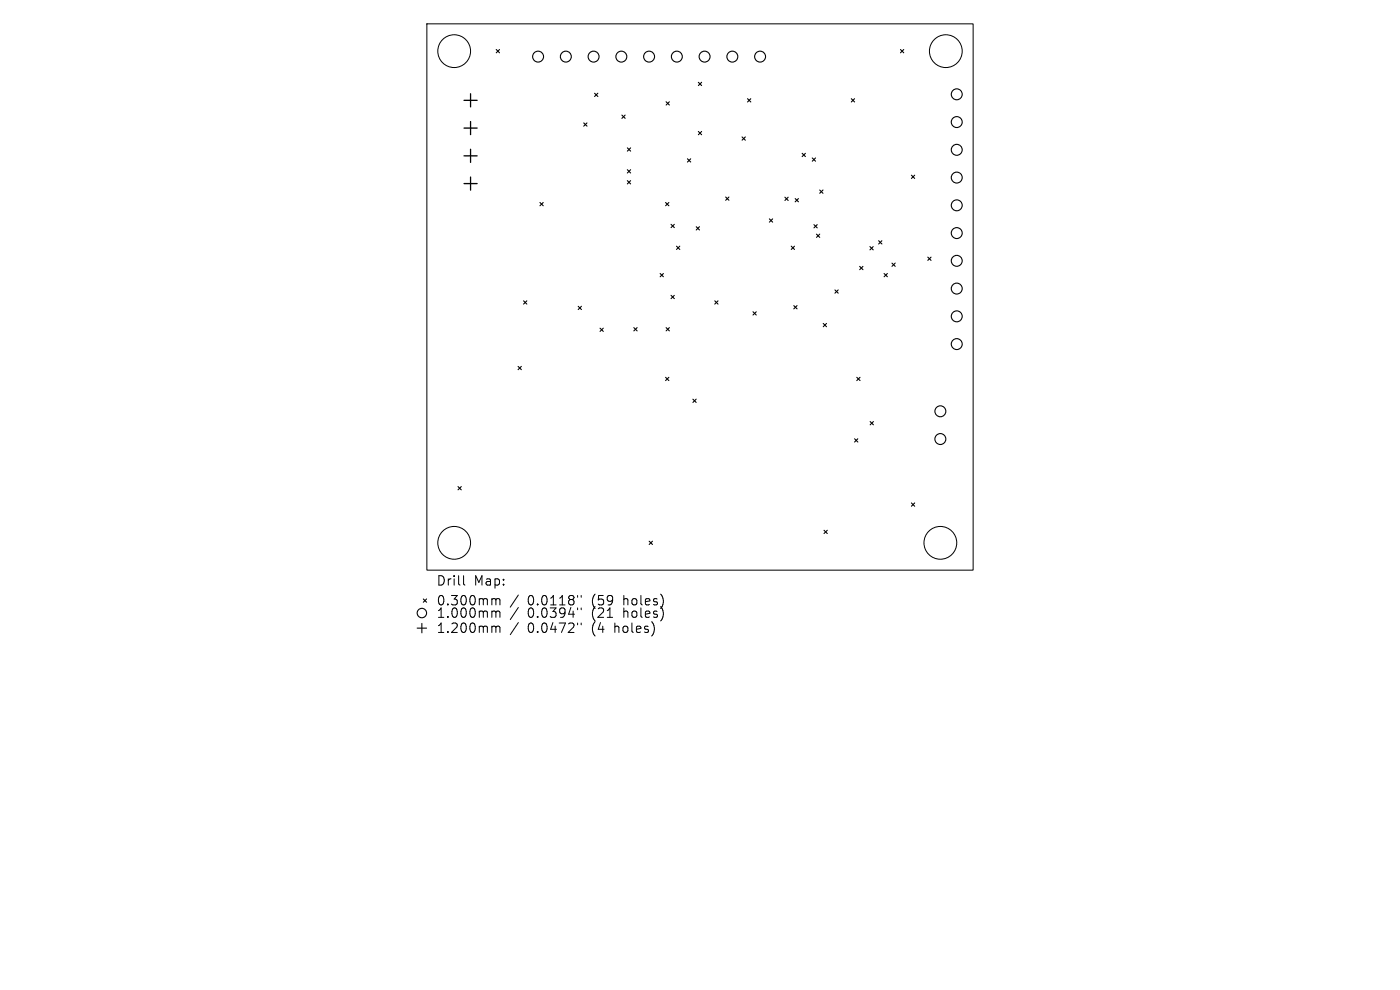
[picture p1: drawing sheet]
<svg xmlns="http://www.w3.org/2000/svg" width="297mm" height="210mm" viewBox="0 0 297 210" stroke-linecap="round" stroke-linejoin="round" font-family="sans-serif">
<defs><g id="words">
<g font-size="2.8">
<text x="92.5" y="124.5">Drill</text>
<text x="100.5" y="124.5">Map:</text>
<text x="92.5" y="128.7">0.300mm</text>
<text x="92.5" y="131.3">1.000mm</text>
<text x="111.9" y="128.7">0.0118&quot;</text>
<text x="111.9" y="131.3">0.0394&quot;</text>
<text x="125.7" y="128.7">(59</text>
<text x="125.7" y="131.3">(21</text>
<text x="132.5" y="128.7">holes)</text>
<text x="132.5" y="131.3">holes)</text>
<text x="92.5" y="134.5">1.200mm</text>
<text x="111.9" y="134.5">0.0472&quot;</text>
<text x="125.7" y="134.5">(4</text>
<text x="130.6" y="134.5">holes)</text>
</g>
</g></defs>
<g fill="none" stroke="#000" stroke-width=".21">
<path d="M90.6 5.1h115.8v115.8h-115.8zM98.3 122.1v1.7l.3 .3M104.6 127h.3l.3 .3M104.6 129.6h.3l.3 .3M104.6 132.8h.3l.3 .3M105.2 127.3l.3-.3 .5 .1 .1 1.2M105.2 127.3v1M105.2 129.9v1.1M105.2 133.1v1.1M105.2 129.9l.3-.3 .5 .1 .1 1.3M105.2 133.1l.3-.3 .5 .1 .1 1.3M110 126.2l-1.8 2.6"/>
<path d="M110 128.9l-1.8 2.5M110 132.1l-1.8 2.5M122.5 126.3v.4M122.5 129v.3M122.5 132.2v.3M123.3 126.3v.4M123.3 129v.3M123.3 132.2v.3"/>
<circle cx="96.4" cy="10.9" r="3.5"/>
<circle cx="200.7" cy="10.9" r="3.5"/>
<circle cx="96.4" cy="115.2" r="3.5"/>
<circle cx="199.5" cy="115.2" r="3.5"/>
</g>
<g fill="none" stroke="#000" stroke-width=".23">
<path d="M105.3 10.5l.7 .7M106 10.5l-.7 .7M126.1 19.8l.7 .7M126.8 19.8l-.7 .7M148.2 17.5l.6 .7M148.8 17.5l-.6 .7M191 10.5l.7 .7M191.7 10.5l-.7 .7M123.8 26.1l.7 .7M124.5 26.1l-.7 .7M131.9 24.4l.7 .7M132.6 24.4l-.7 .7"/>
<path d="M133.1 31.4l.7 .7M133.1 36l.7 .7M133.1 38.3l.7 .7M133.8 31.4l-.7 .7M133.8 36l-.7 .7M133.8 38.3l-.7 .7M141.3 21.6l.7 .7M142 21.6l-.7 .7M145.8 33.7l.7 .7M146.5 33.7l-.7 .7M148.2 27.9l.6 .7M148.8 27.9l-.6 .7"/>
<path d="M157.4 29l.7 .7M158.1 29l-.7 .7M158.6 20.9l.7 .7M159.3 20.9l-.7 .7M170.2 32.5l.7 .7M170.9 32.5l-.7 .7M172.3 33.5l.7 .7M173 33.5l-.7 .7M180.6 20.9l.7 .7M181.3 20.9l-.7 .7M193.3 37.2l.7 .7M194 37.2l-.7 .7"/>
<path d="M114.5 43l.7 .6M115.2 43l-.7 .6M140 58l.7 .7M140.7 58l-.7 .7M141.2 43l.7 .6M141.9 43l-.7 .6M142.4 47.6l.7 .7M143.1 47.6l-.7 .7M143.5 52.2l.7 .7M144.2 52.2l-.7 .7M147.7 48.1l.7 .7M148.4 48.1l-.7 .7"/>
<path d="M153.9 41.8l.7 .7M154.6 41.8l-.7 .7M163.2 46.4l.7 .7M163.9 46.4l-.7 .7M166.5 41.8l.7 .7M167.2 41.8l-.7 .7M167.9 52.2l.6 .7M168.5 52.2l-.6 .7M168.7 42.1l.7 .7M169.4 42.1l-.7 .7M172.7 47.6l.7 .7M173.2 49.7l.7 .7"/>
<path d="M173.4 47.6l-.7 .7M173.9 40.3l.7 .7M173.9 49.7l-.7 .7M174.6 40.3l-.7 .7M182.4 56.5l.7 .7M183.1 56.5l-.7 .7M184.5 52.3l.7 .7M185.2 52.3l-.7 .7M186.4 51.1l.7 .7M187.1 51.1l-.7 .7M187.6 58l.7 .7M188.3 58l-.7 .7"/>
<path d="M189.2 55.8l.7 .7M189.9 55.8l-.7 .7M196.8 54.5l.7 .7M197.5 54.5l-.7 .7M109.9 77.7l.7 .7M110.6 77.7l-.7 .7M111.1 63.8l.7 .7M111.8 63.8l-.7 .7M122.7 65l.7 .7M123.4 65l-.7 .7M127.3 69.6l.7 .7M128 69.6l-.7 .7"/>
<path d="M134.5 69.5l.7 .7M135.2 69.5l-.7 .7M141.3 69.5l.7 .7M142 69.5l-.7 .7M142.4 62.7l.7 .6M143.1 62.7l-.7 .6M151.6 63.8l.7 .7M152.3 63.8l-.7 .7M159.7 66.1l.7 .7M160.4 66.1l-.7 .7M168.4 64.8l.7 .7M169.1 64.8l-.7 .7"/>
<path d="M174.6 68.6l.7 .7M175.3 68.6l-.7 .7M177.1 61.5l.7 .7M177.8 61.5l-.7 .7M141.2 80l.7 .7M141.9 80l-.7 .7M147 84.7l.7 .7M147.7 84.7l-.7 .7M181.3 93.1l.7 .7M181.8 80l.7 .7M182 93.1l-.7 .7M182.5 80l-.7 .7"/>
<path d="M184.6 89.4l.7 .7M185.3 89.4l-.7 .7M97.2 103.2l.7 .7M97.9 103.2l-.7 .7M137.7 114.8l.7 .7M138.4 114.8l-.7 .7M174.8 112.5l.7 .7M175.5 112.5l-.7 .7M193.3 106.7l.7 .7M194 106.7l-.7 .7M88.5 133.2h2M89.5 132.2v2"/>
<path d="M89.8 127.1l.7 .7M90.5 127.1l-.7 .7"/>
<circle cx="114.2" cy="12" r="1.16"/>
<circle cx="120" cy="12" r="1.16"/>
<circle cx="125.9" cy="12" r="1.16"/>
<circle cx="131.8" cy="12" r="1.16"/>
<circle cx="137.7" cy="12" r="1.16"/>
<circle cx="143.6" cy="12" r="1.16"/>
<circle cx="149.5" cy="12" r="1.16"/>
<circle cx="155.4" cy="12" r="1.16"/>
<circle cx="161.2" cy="12" r="1.16"/>
<circle cx="203" cy="31.8" r="1.16"/>
<circle cx="203" cy="25.9" r="1.16"/>
<circle cx="203" cy="37.7" r="1.16"/>
<circle cx="203" cy="20" r="1.16"/>
<circle cx="203" cy="49.4" r="1.16"/>
<circle cx="203" cy="43.6" r="1.16"/>
<circle cx="203" cy="55.3" r="1.16"/>
<circle cx="203" cy="73" r="1.16"/>
<circle cx="203" cy="67.1" r="1.16"/>
<circle cx="203" cy="61.2" r="1.16"/>
<circle cx="199.5" cy="87.2" r="1.16"/>
<circle cx="199.5" cy="93.1" r="1.16"/>
<circle cx="89.5" cy="130" r="1"/>
</g>
<path d="M99.8 19.9v2.8M98.4 21.3h2.8M98.4 27.2h2.8M98.4 33.1h2.8M98.4 38.9h2.8M99.8 25.8v2.8M99.8 31.7v2.7M99.8 37.6v2.7" fill="none" stroke="#000" stroke-width=".28"/>
<use href="#words"/>
</svg>
